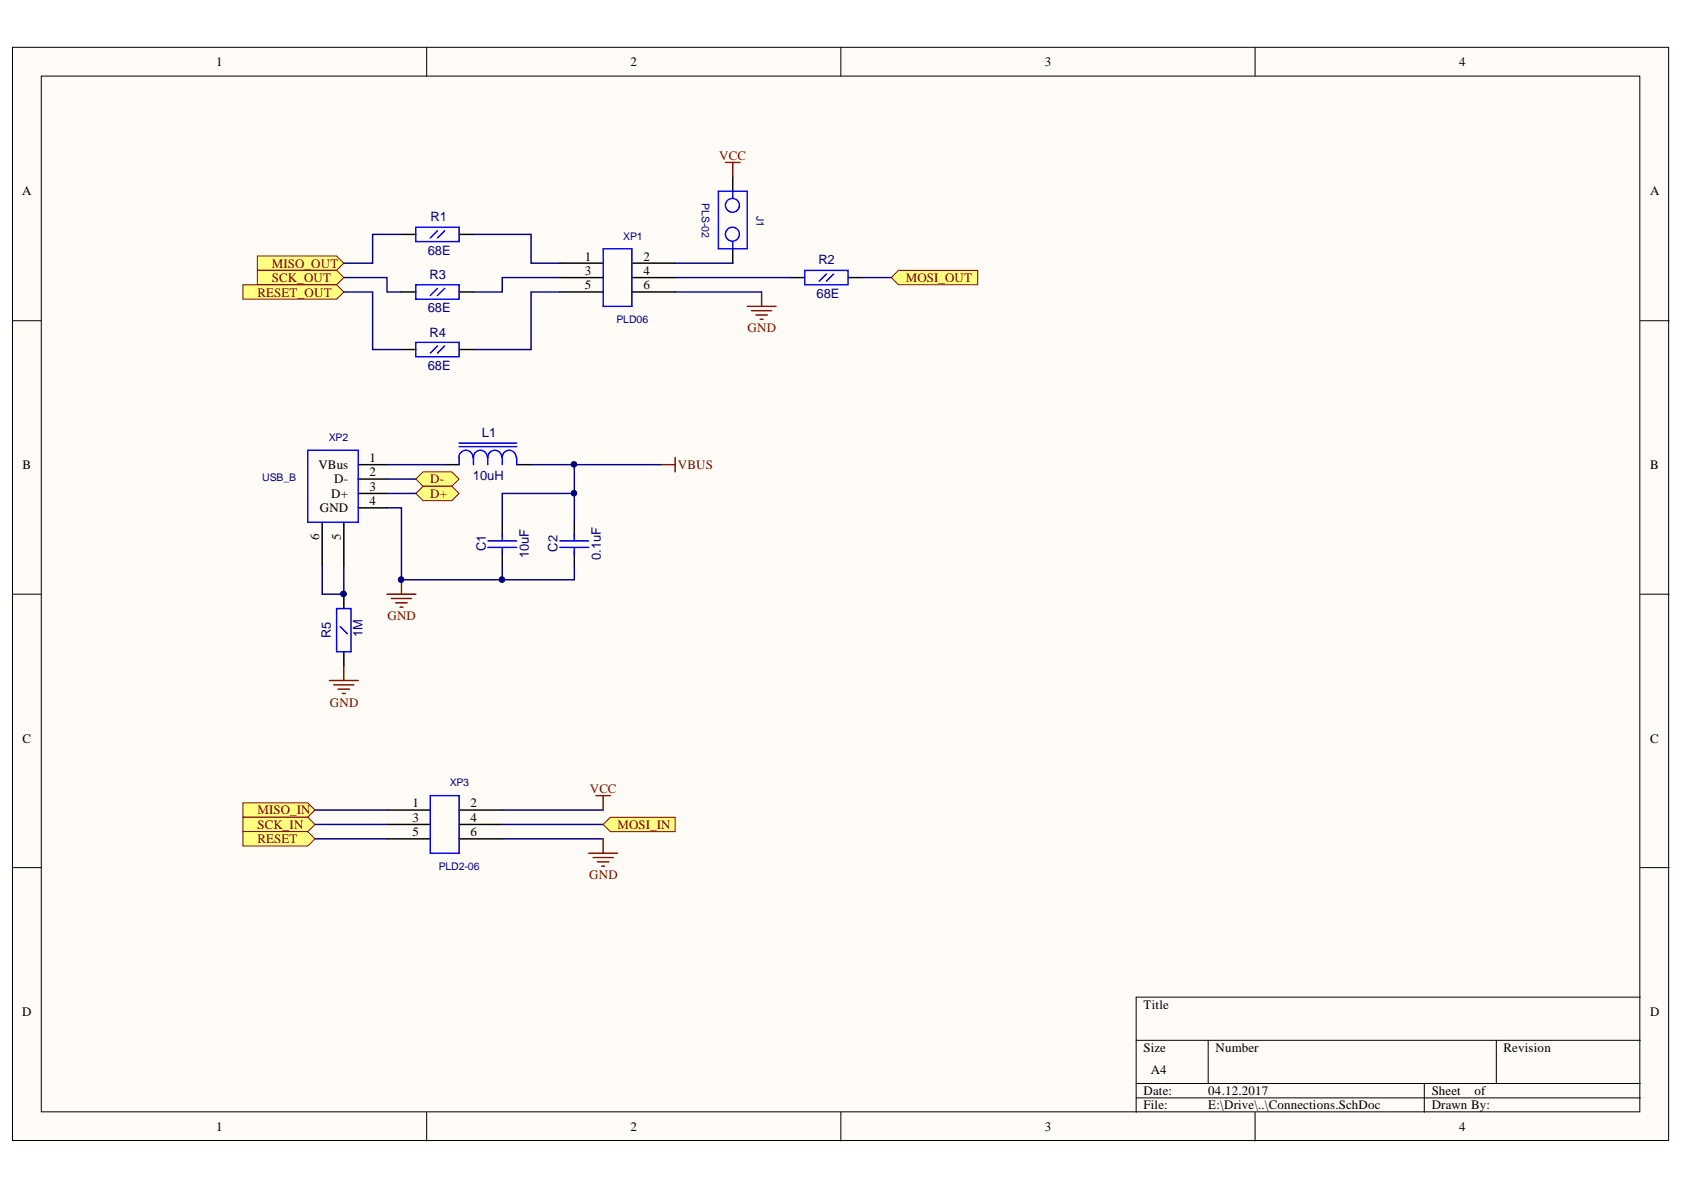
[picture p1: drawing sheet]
<svg xmlns="http://www.w3.org/2000/svg" width="297mm" height="210mm" viewBox="0 0 297 210" stroke-linecap="round" stroke-linejoin="round" font-family="sans-serif">
<defs><g id="words">
<g font-size="2.3">
<text x="38.1" y="11.7">1</text>
<text x="111.2" y="11.7">2</text>
<text x="184.3" y="11.7">3</text>
<text x="257.4" y="11.7">4</text>
<text x="3.9" y="34.5">A</text>
<text x="291.1" y="34.5">A</text>
<text x="103.2" y="46">1</text>
<text x="113.5" y="46">2</text>
<text x="103.2" y="48.5">3</text>
<text x="103.2" y="51">5</text>
<text x="113.5" y="48.5">4</text>
<text x="113.5" y="51">6</text>
<text x="4" y="82.7">B</text>
<text x="56.2" y="82.7">VBus</text>
<text x="65.2" y="84">2</text>
<text x="65.2" y="81.5">1</text>
<text x="291.1" y="82.7">B</text>
<text x="58.4" y="87.8">D+</text>
<text x="58.9" y="85.3">D-</text>
<text x="65.2" y="86.5">3</text>
<text x="65.2" y="89.1">4</text>
<text x="56.3" y="95.3" transform="rotate(-90 56.3 95.3)">6</text>
<text x="56.4" y="90.3">GND</text>
<text x="60.1" y="95.3" transform="rotate(-90 60.1 95.3)">5</text>
<text x="4" y="131">C</text>
<text x="291.1" y="131">C</text>
<text x="72.7" y="142.4">1</text>
<text x="83" y="142.4">2</text>
<text x="72.7" y="144.9">3</text>
<text x="72.7" y="147.4">5</text>
<text x="83" y="144.9">4</text>
<text x="83" y="147.4">6</text>
<text x="3.9" y="179.2">D</text>
<text x="201.7" y="177.9">Title</text>
<text x="291.1" y="179.2">D</text>
<text x="201.7" y="185.6">Size</text>
<text x="214.4" y="185.6">Number</text>
<text x="265.2" y="185.6">Revision</text>
<text x="203" y="189.4">A4</text>
<text x="201.7" y="193.2">Date:</text>
<text x="201.7" y="195.7">File:</text>
<text x="213.1" y="193.2">04.12.2017</text>
<text x="213.1" y="195.7">E:\Drive\..\Connections.SchDoc</text>
<text x="252.5" y="193.2">Sheet</text>
<text x="252.5" y="195.7">Drawn By:</text>
<text x="260.1" y="193.2">of</text>
<text x="38.1" y="199.5">1</text>
<text x="111.2" y="199.5">2</text>
<text x="184.3" y="199.5">3</text>
<text x="257.4" y="199.5">4</text>
</g>
<g font-size="2.3" fill="#800000">
<text x="126.9" y="28.1">VCC</text>
<text x="48" y="47.2">MISO_OUT</text>
<text x="45.4" y="52.3">RESET_OUT</text>
<text x="48" y="49.8">SCK_OUT</text>
<text x="159.8" y="49.8">MOSI_OUT</text>
<text x="131.8" y="58.6">GND</text>
<text x="119.6" y="82.7">VBUS</text>
<text x="75.9" y="85.3">D-</text>
<text x="75.9" y="87.8">D+</text>
<text x="68.3" y="109.4">GND</text>
<text x="58.2" y="124.6">GND</text>
<text x="45.4" y="143.6">MISO_IN</text>
<text x="104" y="139.8">VCC</text>
<text x="45.4" y="146.2">SCK_IN</text>
<text x="45.4" y="148.7">RESET</text>
<text x="108.9" y="146.2">MOSI_IN</text>
<text x="103.9" y="155.1">GND</text>
</g>
<g font-size="2.3" fill="#000080">
<text x="75.9" y="39">R1</text>
<text x="75.4" y="45">68E</text>
<text x="144.4" y="46.6">R2</text>
<text x="75.8" y="49.2">R3</text>
<text x="144" y="52.6">68E</text>
<text x="75.4" y="55.1">68E</text>
<text x="75.8" y="59.4">R4</text>
<text x="75.4" y="65.2">68E</text>
<text x="85" y="77.1">L1</text>
<text x="83.4" y="84.7">10uH</text>
<text x="85.7" y="97.2" transform="rotate(-90 85.7 97.2)">C1</text>
<text x="93.3" y="98.4" transform="rotate(-90 93.3 98.4)">10uF</text>
<text x="98.4" y="97.3" transform="rotate(-90 98.4 97.3)">C2</text>
<text x="106" y="98.8" transform="rotate(-90 106 98.8)">0.1uF</text>
<text x="58.4" y="112.5" transform="rotate(-90 58.4 112.5)">R5</text>
<text x="63.9" y="112.4" transform="rotate(-90 63.9 112.4)">1M</text>
</g>
<g font-size="1.9" fill="#000080">
<text x="123.8" y="35.8" transform="rotate(90 123.8 35.8)">PLS-02</text>
<text x="133.5" y="38" transform="rotate(90 133.5 38)">J1</text>
<text x="109.9" y="42.2">XP1</text>
<text x="108.8" y="57">PLD06</text>
<text x="58" y="77.7">XP2</text>
<text x="46.3" y="84.9">USB_B</text>
<text x="79.3" y="138.7">XP3</text>
<text x="77.4" y="153.4">PLD2-06</text>
</g>
</g></defs>
<g fill="#fffcf8" stroke="#000" stroke-width=".18">
<path d="M2.2 8.3h292.1v192.9h-292.1z"/>
<path d="M7.3 13.4h281.9v182.7h-281.9z"/>
</g>
<g fill="none" stroke="#000" stroke-width=".18">
<path d="M75.3 8.3v5.1M148.3 8.3v5.1M221.4 8.3v5.1M2.2 56.6h5.1M289.3 56.6h5.1M2.2 104.8h5.1M289.3 104.8h5.1M2.2 153h5.1M289.3 153h5.1M289.3 175.9h-88.9v20.3M75.3 196.2v5.1M148.3 196.2v5.1"/>
<path d="M200.4 183.5h88.9M200.4 191.1h88.9M200.4 193.7h88.9M213.1 183.5v7.6M221.4 196.2v5.1M251.2 191.1v5.1M263.9 183.5v7.6"/>
</g>
<path d="M129.3 31.2v2.5M98.8 46.4h7.6M98.8 49h7.6M98.8 51.5h7.6M111.5 46.4h7.6M111.5 49h7.6M111.5 51.5h7.6M129.3 43.9v2.5" fill="none" stroke="#000" stroke-width=".25"/>
<g fill="none" stroke="#00f" stroke-width=".25">
<path d="M126.7 33.7h5.1v10.2h-5.1zM129.3 33.7v1.3M106.4 43.9h5.1v10.1h-5.1zM129.3 42.6v1.3"/>
<circle cx="129.2" cy="36.2" r="1.23"/>
<circle cx="129.2" cy="41.3" r="1.23"/>
</g>
<path d="M128 28.7h2.5M129.3 28.7v2.5M131.8 54h5.1M132.6 54.8h3.5M133.3 55.6h2.1M134.1 56.3h.5M134.3 51.5v2.5" fill="none" stroke="#800000" stroke-width=".25"/>
<g fill="#ffff80" stroke="#800000" stroke-width=".18">
<path d="M45.4 45.2h14l1.2 1.2-1.2 1.3h-14z" fill-rule="evenodd"/>
<path d="M45.4 47.7h14l1.2 1.3-1.2 1.2h-14z" fill-rule="evenodd"/>
<path d="M42.9 50.2h16.5l1.2 1.3-1.2 1.3h-16.5z" fill-rule="evenodd"/>
</g>
<path d="M70.8 41.3h2.6M70.8 51.5h2.6M81 41.3h2.5M81 51.5h2.5M70.8 61.7h2.6M81 61.7h2.5" fill="none" stroke="#000" stroke-width=".25"/>
<path d="M73.4 40.1h7.6v2.5h-7.6zM73.4 50.2h7.6v2.6h-7.6zM77.2 40.7l-1.3 1.3M77.2 50.9l-1.3 1.2M78.4 40.7l-1.2 1.3M78.4 50.9l-1.2 1.2M73.4 60.4h7.6v2.5h-7.6zM77.2 61l-1.3 1.3M78.4 61l-1.2 1.3" fill="none" stroke="#00f" stroke-width=".25"/>
<path d="M157.2 49l1.3-1.3h14v2.5h-14z" fill-rule="evenodd" fill="#ffff80" stroke="#800000" stroke-width=".18"/>
<g fill="none" stroke="#000" stroke-width=".25">
<path d="M139.4 49h2.6M149.6 49h2.5M56.8 92.1v7.6M60.6 92.1v7.6M63.2 87h5.1M63.2 84.5h5.1M63.2 82h5.1M63.2 89.6h5.1M78.4 82h2.6M88.6 92.1v2.6M88.6 97.2v2.5M91.1 82h2.6"/>
<path d="M101.3 92.1v2.6M101.3 97.2v2.5"/>
</g>
<g fill="none" stroke="#00f" stroke-width=".25">
<path d="M142 47.7h7.6v2.5h-7.6zM145.8 48.3l-1.3 1.3M147 48.3l-1.2 1.3M54.3 79.4h8.9v12.7h-8.9zM81 78.2h10.1M81 78.8h10.1M83.4 80.7a1.23 1.23 0 0 0-1.2-1.3 1.23 1.23 0 0 0-1.3 1.3l.1 1.3M86 80.7a1.22 1.22 0 0 0-1.3-1.3 1.22 1.22 0 0 0-1.2 1.3v1.3M86.1 95.4h5M86.1 96.6h5M88.5 80.7a1.22 1.22 0 0 0-1.2-1.3 1.22 1.22 0 0 0-1.2 1.3v1.3M88.6 94.2v1.2"/>
<path d="M88.6 96.7v1M91 80.7a1.22 1.22 0 0 0-1.2-1.3 1.22 1.22 0 0 0-1.2 1.3v1.3M91.1 80.7v1.3M98.8 95.4h5M98.8 96.6h5M101.3 94.2v1.2M101.3 96.7v1.2"/>
</g>
<path d="M60.6 49h7.7v2.5h2.5M60.6 51.5h5.1v10.2h5.1M70.8 41.3h-5.1v5.1h-5.1M83.5 41.3h10.2v5.1h5.1M98.8 51.5h-5.1v10.2h-10.2M98.8 49h-10.2v2.5h-5.1M119.1 51.5h15.2M119.1 46.4h10.2M119.1 49h20.3M152.1 49h5.1" fill="none" stroke="#000080" stroke-width=".25"/>
<path d="M68.3 104.8h5.1M69 105.6h3.6M69.8 106.3h2M70.6 107.1h.5M70.8 102.3v2.5" fill="none" stroke="#800000" stroke-width=".25"/>
<circle cx="70.7" cy="102.2" r=".47" fill="#000080" stroke="#000080" stroke-width=".18"/>
<g fill="#ffff80" stroke="#800000" stroke-width=".18">
<path d="M73.4 84.5l1.2-1.3h5.1l1.3 1.3-1.3 1.3h-5.1z" fill-rule="evenodd"/>
<path d="M73.4 87l1.2-1.2h5.1l1.3 1.2-1.3 1.3h-5.1z" fill-rule="evenodd"/>
</g>
<path d="M60.6 104.8v2.5M60.6 115v2.5M68.3 142.9h7.6M68.3 145.4h7.6M68.3 148h7.6M81 142.9h7.6M81 145.4h7.6M81 148h7.6" fill="none" stroke="#000" stroke-width=".25"/>
<g fill="#000080" stroke="#000080" stroke-width=".18">
<circle cx="60.6" cy="104.8" r=".46"/>
<circle cx="88.5" cy="102.2" r=".47"/>
<circle cx="70.7" cy="102.2" r=".47"/>
<circle cx="101.2" cy="87" r=".47"/>
<circle cx="101.2" cy="81.9" r=".46"/>
</g>
<path d="M59.4 107.3h2.5v7.7h-2.5zM60 110.5l1.3 1.3M75.9 140.3h5.1v10.2h-5.1z" fill="none" stroke="#00f" stroke-width=".25"/>
<path d="M116.5 82h2.6M119.1 80.7v2.5M60.6 117.5v2.5M58.1 120h5.1M58.9 120.8h3.5M59.6 121.6h2.1M60.4 122.3h.5" fill="none" stroke="#800000" stroke-width=".25"/>
<g fill="none" stroke="#000080" stroke-width=".25">
<path d="M56.8 99.7v5.1h3.8v-5.1M68.3 89.6h2.5v12.7h17.8M68.3 82h10.1M68.3 84.5h5.1M68.3 87h5.1M88.6 99.7v2.6h12.7v-2.6M93.7 82h7.6v10.1M101.3 87h-12.7v5.1M101.3 82h15.2M55.6 142.9h12.7M55.6 145.4h12.7M55.6 148h12.7"/>
<path d="M88.6 142.9h17.8M88.6 145.4h17.8M88.6 148h17.8"/>
</g>
<g fill="#ffff80" stroke="#800000" stroke-width=".18">
<path d="M106.4 145.4l1.3-1.2h11.4v2.5h-11.4z" fill-rule="evenodd"/>
<path d="M42.9 141.6h11.4l1.3 1.3-1.3 1.3h-11.4z" fill-rule="evenodd"/>
<path d="M42.9 144.2h11.4l1.3 1.2-1.3 1.3h-11.4z" fill-rule="evenodd"/>
<path d="M42.9 146.7h11.4l1.3 1.3-1.3 1.2h-11.4z" fill-rule="evenodd"/>
</g>
<path d="M103.8 150.5h5.1M104.6 151.3h3.6M105.1 140.3h2.6M105.4 152h2M106.1 152.8h.5M106.4 140.3v2.6M106.4 148v2.5" fill="none" stroke="#800000" stroke-width=".25"/>
<use href="#words"/>
</svg>
